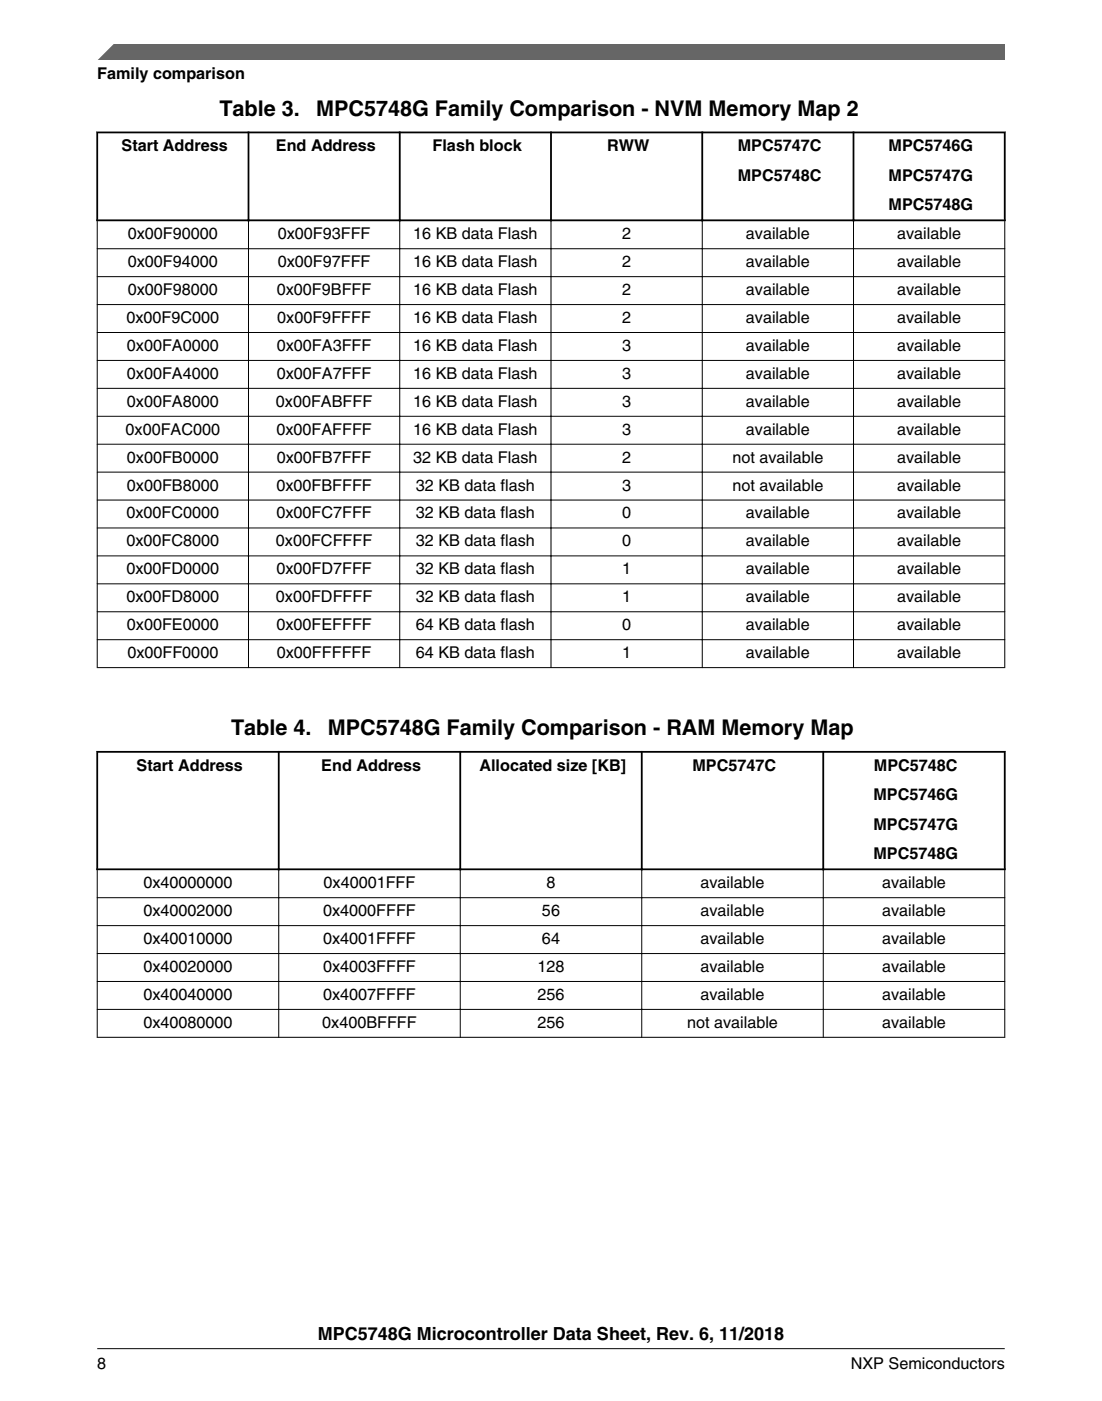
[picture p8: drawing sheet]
<svg xmlns="http://www.w3.org/2000/svg" width="216mm" height="274mm" viewBox="0 0 216 274" stroke-linecap="round" stroke-linejoin="round" font-family="sans-serif">
<defs><g id="words">
<g font-size="4.2">
<text x="43" y="22.7">Table 3.</text>
<text x="61.9" y="22.7">MPC5748G Family Comparison - NVM Memory Map 2</text>
<text x="45.3" y="144">Table 4.</text>
<text x="64.2" y="144">MPC5748G Family Comparison - RAM Memory Map</text>
</g>
<text font-size="3.5" x="62.3" y="262.3">MPC5748G Microcontroller Data Sheet, Rev. 6, 11/2018</text>
<g font-size="3.2">
<text x="19" y="15.5">Family comparison</text>
<text x="23.8" y="29.6">Start Address</text>
<text x="54.1" y="29.6">End Address</text>
<text x="84.8" y="29.6">Flash block</text>
<text x="119" y="29.6">RWW</text>
<text x="144.5" y="29.6">MPC5747C</text>
<text x="174.1" y="29.6">MPC5746G</text>
<text x="144.5" y="35.4">MPC5748C</text>
<text x="174.1" y="35.4">MPC5747G</text>
<text x="174.1" y="41.2">MPC5748G</text>
<text x="25" y="46.8">0x00F90000</text>
<text x="54.4" y="46.8">0x00F93FFF</text>
<text x="81" y="46.8">16 KB data Flash</text>
<text x="121.9" y="46.8">2</text>
<text x="146.1" y="46.8">available</text>
<text x="175.8" y="46.8">available</text>
<text x="25" y="52.3">0x00F94000</text>
<text x="54.4" y="52.3">0x00F97FFF</text>
<text x="81" y="52.3">16 KB data Flash</text>
<text x="121.9" y="52.3">2</text>
<text x="146.1" y="52.3">available</text>
<text x="175.8" y="52.3">available</text>
<text x="25" y="57.8">0x00F98000</text>
<text x="54.2" y="57.8">0x00F9BFFF</text>
<text x="81" y="57.8">16 KB data Flash</text>
<text x="121.9" y="57.8">2</text>
<text x="146.1" y="57.8">available</text>
<text x="175.8" y="57.8">available</text>
<text x="24.8" y="63.2">0x00F9C000</text>
<text x="54.3" y="63.2">0x00F9FFFF</text>
<text x="81" y="63.2">16 KB data Flash</text>
<text x="121.9" y="63.2">2</text>
<text x="146.1" y="63.2">available</text>
<text x="175.8" y="63.2">available</text>
<text x="24.9" y="68.7">0x00FA0000</text>
<text x="54.2" y="68.7">0x00FA3FFF</text>
<text x="81" y="68.7">16 KB data Flash</text>
<text x="121.9" y="68.7">3</text>
<text x="146.1" y="68.7">available</text>
<text x="175.8" y="68.7">available</text>
<text x="24.9" y="74.2">0x00FA4000</text>
<text x="54.2" y="74.2">0x00FA7FFF</text>
<text x="81" y="74.2">16 KB data Flash</text>
<text x="121.9" y="74.2">3</text>
<text x="146.1" y="74.2">available</text>
<text x="175.8" y="74.2">available</text>
<text x="24.9" y="79.6">0x00FA8000</text>
<text x="54.1" y="79.6">0x00FABFFF</text>
<text x="81" y="79.6">16 KB data Flash</text>
<text x="121.9" y="79.6">3</text>
<text x="146.1" y="79.6">available</text>
<text x="175.8" y="79.6">available</text>
<text x="24.6" y="85.1">0x00FAC000</text>
<text x="54.2" y="85.1">0x00FAFFFF</text>
<text x="81" y="85.1">16 KB data Flash</text>
<text x="121.9" y="85.1">3</text>
<text x="146.1" y="85.1">available</text>
<text x="175.8" y="85.1">available</text>
<text x="24.9" y="90.6">0x00FB0000</text>
<text x="54.2" y="90.6">0x00FB7FFF</text>
<text x="81" y="90.6">32 KB data Flash</text>
<text x="121.9" y="90.6">2</text>
<text x="143.5" y="90.6">not available</text>
<text x="175.8" y="90.6">available</text>
<text x="24.8" y="101.5">0x00FC0000</text>
<text x="24.9" y="96.1">0x00FB8000</text>
<text x="54.2" y="96.1">0x00FBFFFF</text>
<text x="54.2" y="101.5">0x00FC7FFF</text>
<text x="81.5" y="96.1">32 KB data flash</text>
<text x="81.5" y="101.5">32 KB data flash</text>
<text x="121.9" y="96.1">3</text>
<text x="121.9" y="101.5">0</text>
<text x="143.5" y="96.1">not available</text>
<text x="146.1" y="101.5">available</text>
<text x="175.8" y="96.1">available</text>
<text x="175.8" y="101.5">available</text>
<text x="24.8" y="107">0x00FC8000</text>
<text x="54.1" y="107">0x00FCFFFF</text>
<text x="81.5" y="107">32 KB data flash</text>
<text x="121.9" y="107">0</text>
<text x="146.1" y="107">available</text>
<text x="175.8" y="107">available</text>
<text x="24.8" y="112.5">0x00FD0000</text>
<text x="54.2" y="112.5">0x00FD7FFF</text>
<text x="81.5" y="112.5">32 KB data flash</text>
<text x="121.9" y="112.5">1</text>
<text x="146.1" y="112.5">available</text>
<text x="175.8" y="112.5">available</text>
<text x="24.8" y="117.9">0x00FD8000</text>
<text x="54.1" y="117.9">0x00FDFFFF</text>
<text x="81.5" y="117.9">32 KB data flash</text>
<text x="121.9" y="117.9">1</text>
<text x="146.1" y="117.9">available</text>
<text x="175.8" y="117.9">available</text>
<text x="24.9" y="123.4">0x00FE0000</text>
<text x="54.2" y="123.4">0x00FEFFFF</text>
<text x="81.5" y="123.4">64 KB data flash</text>
<text x="121.9" y="123.4">0</text>
<text x="146.1" y="123.4">available</text>
<text x="175.8" y="123.4">available</text>
<text x="25" y="128.9">0x00FF0000</text>
<text x="54.2" y="128.9">0x00FFFFFF</text>
<text x="81.5" y="128.9">64 KB data flash</text>
<text x="121.9" y="128.9">1</text>
<text x="146.1" y="128.9">available</text>
<text x="175.8" y="128.9">available</text>
<text x="26.8" y="150.9">Start Address</text>
<text x="63" y="150.9">End Address</text>
<text x="93.9" y="150.9">Allocated size [KB]</text>
<text x="135.7" y="150.9">MPC5747C</text>
<text x="171.2" y="150.9">MPC5748C</text>
<text x="171.1" y="156.7">MPC5746G</text>
<text x="171.1" y="162.5">MPC5747G</text>
<text x="28.1" y="173.9">0x40000000</text>
<text x="63.4" y="173.9">0x40001FFF</text>
<text x="107.1" y="173.9">8</text>
<text x="137.2" y="173.9">available</text>
<text x="171.1" y="168.3">MPC5748G</text>
<text x="172.8" y="173.9">available</text>
<text x="28.1" y="179.4">0x40002000</text>
<text x="63.3" y="179.4">0x4000FFFF</text>
<text x="106.2" y="179.4">56</text>
<text x="137.2" y="179.4">available</text>
<text x="172.8" y="179.4">available</text>
<text x="28.1" y="184.8">0x40010000</text>
<text x="63.3" y="184.8">0x4001FFFF</text>
<text x="106.2" y="184.8">64</text>
<text x="137.2" y="184.8">available</text>
<text x="172.8" y="184.8">available</text>
<text x="28.1" y="190.3">0x40020000</text>
<text x="63.3" y="190.3">0x4003FFFF</text>
<text x="105.3" y="190.3">128</text>
<text x="137.2" y="190.3">available</text>
<text x="172.8" y="190.3">available</text>
<text x="28.1" y="195.8">0x40040000</text>
<text x="63.3" y="195.8">0x4007FFFF</text>
<text x="105.3" y="195.8">256</text>
<text x="137.2" y="195.8">available</text>
<text x="172.8" y="195.8">available</text>
<text x="28.1" y="201.3">0x40080000</text>
<text x="63.1" y="201.3">0x400BFFFF</text>
<text x="105.3" y="201.3">256</text>
<text x="134.6" y="201.3">not available</text>
<text x="172.8" y="201.3">available</text>
<text x="19.1" y="268">8</text>
<text x="166.7" y="268">NXP Semiconductors</text>
</g>
</g></defs>
<path d="M18.9 25.9h178.1M19 25.8v17.5M48.7 25.8v17.5M78.3 25.8v17.5M107.9 25.8v17.5M137.6 25.8v17.5M167.2 25.8v17.5M196.8 25.8v17.5M18.9 43.1h178.1" fill="none" stroke="#000" stroke-width=".35"/>
<g fill="none" stroke="#000" stroke-width=".2">
<path d="M19 48.7h177.9M19 54.2h177.9M19 59.6h177.9M19 43.3v87.5M48.7 42.9v87.9M78.3 42.9v87.9M107.9 42.9v87.9M137.6 42.9v87.9M167.2 42.9v87.9M196.8 43.3v87.5M19 65.1h177.9M19 70.6h177.9"/>
<path d="M19 76h177.9M19 81.5h177.9M19 87h177.9M19 92.4h177.9M19 97.9h177.9M19 103.4h177.9M19 108.8h177.9M19 114.3h177.9M19 119.8h177.9M19 125.3h177.9M19 130.7h177.9"/>
</g>
<g fill="#fff">
<path d="M19 140.3h177.8v64.7h-177.8z" fill-rule="evenodd"/>
<path d="M19.2 147.4h35.2v22.6h-35.2z" fill-rule="evenodd"/>
<path d="M54.8 147.4h35.2v22.6h-35.2z" fill-rule="evenodd"/>
<path d="M90.3 147.4h35.3v22.6h-35.3z" fill-rule="evenodd"/>
<path d="M125.9 147.4h35.2v22.6h-35.2z" fill-rule="evenodd"/>
<path d="M161.5 147.4h35.2v22.6h-35.2z" fill-rule="evenodd"/>
<path d="M19.1 170.4h35.4v5.3h-35.4z" fill-rule="evenodd"/>
<path d="M54.7 170.4h35.4v5.3h-35.4z" fill-rule="evenodd"/>
<path d="M90.3 170.4h35.3v5.3h-35.3z" fill-rule="evenodd"/>
<path d="M125.8 170.4h35.4v5.3h-35.4z" fill-rule="evenodd"/>
<path d="M161.4 170.4h35.4v5.3h-35.4z" fill-rule="evenodd"/>
<path d="M19.1 175.9h35.4v5.3h-35.4z" fill-rule="evenodd"/>
<path d="M54.7 175.9h35.4v5.3h-35.4z" fill-rule="evenodd"/>
<path d="M90.3 175.9h35.3v5.3h-35.3z" fill-rule="evenodd"/>
<path d="M125.8 175.9h35.4v5.3h-35.4z" fill-rule="evenodd"/>
<path d="M161.4 175.9h35.4v5.3h-35.4z" fill-rule="evenodd"/>
<path d="M19.1 181.3h35.4v5.3h-35.4z" fill-rule="evenodd"/>
<path d="M54.7 181.3h35.4v5.3h-35.4z" fill-rule="evenodd"/>
<path d="M90.3 181.3h35.3v5.3h-35.3z" fill-rule="evenodd"/>
<path d="M125.8 181.3h35.4v5.3h-35.4z" fill-rule="evenodd"/>
<path d="M161.4 181.3h35.4v5.3h-35.4z" fill-rule="evenodd"/>
<path d="M19.1 186.8h35.4v5.3h-35.4z" fill-rule="evenodd"/>
<path d="M54.7 186.8h35.4v5.3h-35.4z" fill-rule="evenodd"/>
<path d="M90.3 186.8h35.3v5.3h-35.3z" fill-rule="evenodd"/>
<path d="M125.8 186.8h35.4v5.3h-35.4z" fill-rule="evenodd"/>
<path d="M161.4 186.8h35.4v5.3h-35.4z" fill-rule="evenodd"/>
<path d="M19.1 192.3h35.4v5.3h-35.4z" fill-rule="evenodd"/>
<path d="M54.7 192.3h35.4v5.3h-35.4z" fill-rule="evenodd"/>
<path d="M90.3 192.3h35.3v5.3h-35.3z" fill-rule="evenodd"/>
<path d="M125.8 192.3h35.4v5.3h-35.4z" fill-rule="evenodd"/>
<path d="M161.4 192.3h35.4v5.3h-35.4z" fill-rule="evenodd"/>
<path d="M19.1 197.7h35.4v5.3h-35.4z" fill-rule="evenodd"/>
<path d="M54.7 197.7h35.4v5.3h-35.4z" fill-rule="evenodd"/>
<path d="M90.3 197.7h35.3v5.3h-35.3z" fill-rule="evenodd"/>
<path d="M125.8 197.7h35.4v5.3h-35.4z" fill-rule="evenodd"/>
<path d="M161.4 197.7h35.4v5.3h-35.4z" fill-rule="evenodd"/>
</g>
<path d="M18.9 147.2h178.1M19 147v23.4M54.6 147v23.4M90.2 147v23.4M125.7 147v23.4M161.3 147v23.4M196.8 147v23.4M18.9 170.2h178.1" fill="none" stroke="#000" stroke-width=".35"/>
<path d="M19 175.8h177.9M19 170.4v32.8M54.6 170v33.2M90.2 170v33.2M125.7 170v33.2M161.3 170v33.2M196.8 170.4v32.8M19 181.2h177.9M19 186.7h177.9M19 192.2h177.9M19 197.6h177.9M19 203.1h177.9" fill="none" stroke="#000" stroke-width=".2"/>
<path d="M19 11.7l5.7-3.1 172.2 .1v3z" fill="#666"/>
<path d="M22.5 8.6l-3.1 3.1" fill="none" stroke="#666" stroke-width=".28"/>
<path d="M19 264.1h177.8" fill="none" stroke="#000" stroke-width=".2"/>
<use href="#words"/>
</svg>
